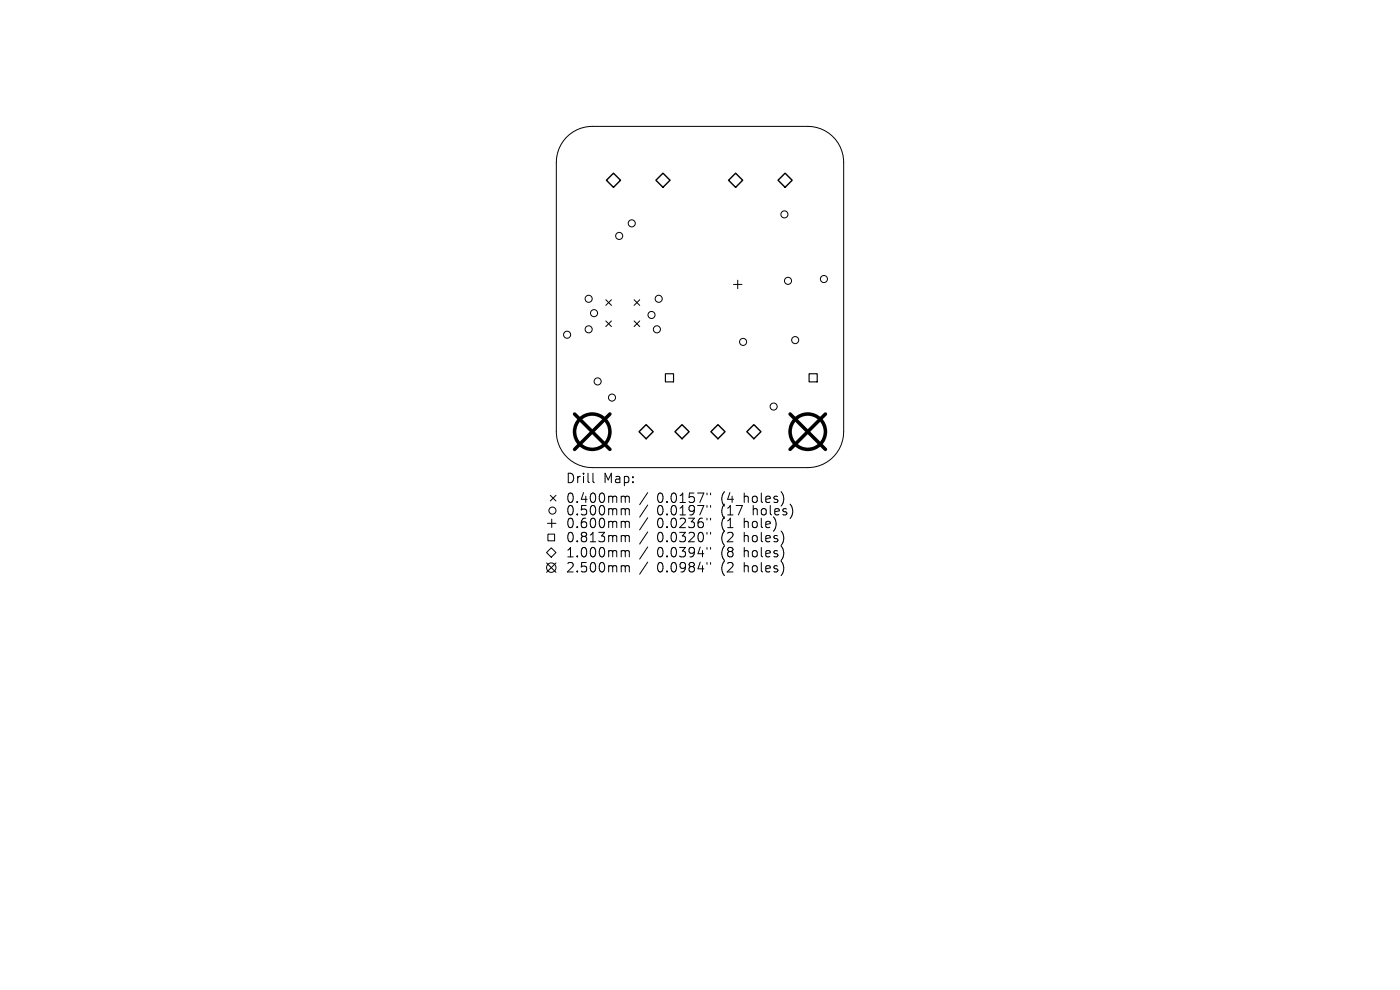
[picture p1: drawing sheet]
<svg xmlns="http://www.w3.org/2000/svg" width="297mm" height="210mm" viewBox="0 0 297 210" stroke-linecap="round" stroke-linejoin="round" font-family="sans-serif">
<defs><g id="words">
<g font-size="2.8">
<text x="119.9" y="102.8">Drill</text>
<text x="119.9" y="107">0.400mm</text>
<text x="128" y="102.8">Map:</text>
<text x="139.4" y="107">0.0157&quot;</text>
<text x="153.1" y="107">(4</text>
<text x="158.1" y="107">holes)</text>
<text x="119.9" y="109.6">0.500mm</text>
<text x="119.9" y="112.3">0.600mm</text>
<text x="139.4" y="109.6">0.0197&quot;</text>
<text x="139.4" y="112.3">0.0236&quot;</text>
<text x="153.1" y="109.6">(17</text>
<text x="153.1" y="112.3">(1</text>
<text x="158.1" y="112.3">hole)</text>
<text x="160" y="109.6">holes)</text>
<text x="119.9" y="115.3">0.813mm</text>
<text x="119.9" y="118.5">1.000mm</text>
<text x="139.4" y="115.3">0.0320&quot;</text>
<text x="139.4" y="118.5">0.0394&quot;</text>
<text x="153.1" y="115.3">(2</text>
<text x="153.1" y="118.5">(8</text>
<text x="158.1" y="115.3">holes)</text>
<text x="158.1" y="118.5">holes)</text>
<text x="119.9" y="121.7">2.500mm</text>
<text x="139.4" y="121.7">0.0984&quot;</text>
<text x="153.1" y="121.7">(2</text>
<text x="158.1" y="121.7">holes)</text>
</g>
</g></defs>
<g fill="none" stroke="#000" stroke-width=".21">
<path d="M120.1 29.2a7.6 7.6 0 0 1 5.5-2.4h45.8a7.6 7.6 0 0 1 7.6 7.6v57.2a7.6 7.6 0 0 1-7.6 7.6h-45.8a7.6 7.6 0 0 1-7.6-7.6v-57.2a7.6 7.6 0 0 1 2.1-5.2zM156.5 59.4v1.8M128.5 63.6l1.2 1.2M128.5 68.1l1.2 1.2M129.7 63.6l-1.2 1.2M129.7 68.1l-1.2 1.2M134.5 63.6l1.2 1.2M134.5 68.1l1.2 1.2M135.7 63.6l-1.2 1.2M135.7 68.1l-1.2 1.2M155.6 60.3h1.8M115.9 117.2l1-1 1 1-1 1z"/>
<path d="M115.9 119.4l2 2M116.1 111h1.8M116.2 113.3h1.5v1.4h-1.5zM116.7 105.1l1.2 1.2M117 110.1v1.8M117.9 105.1l-1.2 1.2M117.9 119.4l-2 2M125.8 100.4v1.7l.3 .3M132.1 105.3h.5v.2M132.1 107.9l.5 .1v.2M132.1 110.6h.3l.2 .3M132.1 113.6l.5 .1v.2"/>
<path d="M132.1 116.8h.3l.2 .3M132.1 120l.5 .1v.2M132.6 105.5l.3-.2h.5l.1 1.3M132.6 105.5v1.1M132.6 108.2v1M132.6 110.9v1M132.6 113.9v1M132.6 117.1v1M132.6 108.2l.3-.3 .5 .1 .1 1.2M132.6 110.9l.3-.3 .5 .1 .1 1.2M132.6 113.9l.3-.3 .5 .1 .1 1.2M132.6 117.1l.3-.3 .5 .1 .1 1.2"/>
<path d="M137.4 104.5l-1.7 2.6M137.4 107.1l-1.7 2.6M137.4 109.8l-1.7 2.6M137.4 112.8l-1.7 2.6M137.4 116l-1.7 2.6M137.4 119.2l-1.7 2.6M150 104.6v.4M150 107.2v.4M150 109.9v.4M150 112.9v.4M150 116.1v.4M150 119.3v.4"/>
<path d="M150.7 104.6v.4M150.7 107.2v.4M150.7 109.9v.4M150.7 112.9v.4M150.7 116.1v.4M150.7 119.3v.4M132.6 120.3v1M132.6 120.3l.3-.3 .5 .1 .1 1.2"/>
<circle cx="131.4" cy="50" r=".75"/>
<circle cx="134" cy="47.4" r=".75"/>
<circle cx="166.4" cy="45.5" r=".75"/>
<circle cx="167.2" cy="59.6" r=".75"/>
<circle cx="174.8" cy="59.2" r=".75"/>
<circle cx="120.3" cy="71" r=".75"/>
<circle cx="124.9" cy="63.4" r=".75"/>
<circle cx="124.9" cy="69.9" r=".75"/>
<circle cx="126" cy="66.4" r=".75"/>
<circle cx="138.2" cy="66.8" r=".75"/>
<circle cx="139.4" cy="69.9" r=".75"/>
<circle cx="139.7" cy="63.4" r=".75"/>
<circle cx="157.6" cy="72.5" r=".75"/>
<circle cx="168.7" cy="72.1" r=".75"/>
<circle cx="126.8" cy="80.9" r=".75"/>
<circle cx="129.8" cy="84.3" r=".75"/>
<circle cx="164.1" cy="86.2" r=".75"/>
<circle cx="117.2" cy="108.3" r=".75"/>
<circle cx="116.9" cy="120.4" r="1"/>
</g>
<path d="M141.2 79.3h1.7v1.7h-1.7zM171.6 79.3h1.8v1.7h-1.8z" fill="none" stroke="#000" stroke-width=".24"/>
<path d="M130.1 36.7l1.5 1.5-1.5 1.5-1.5-1.5zM140.6 36.7l1.5 1.5-1.5 1.5-1.5-1.5zM156.1 36.7l1.5 1.5-1.5 1.5-1.5-1.5zM166.6 36.7l1.5 1.5-1.5 1.5-1.5-1.5zM135.6 91.6l1.5-1.5 1.5 1.5-1.5 1.5zM143.2 91.6l1.5-1.5 1.5 1.5-1.5 1.5zM150.8 91.6l1.5-1.5 1.5 1.5-1.5 1.5zM158.4 91.6l1.5-1.5 1.5 1.5-1.5 1.5z" fill="none" stroke="#000" stroke-width=".3"/>
<g fill="none" stroke="#000" stroke-width=".75">
<path d="M121.9 87.8l7.5 7.5M129.4 87.8l-7.5 7.5M167.6 87.8l7.5 7.5M175.1 87.8l-7.5 7.5"/>
<circle cx="125.6" cy="91.6" r="3.7"/>
<circle cx="171.4" cy="91.6" r="3.7"/>
</g>
<use href="#words"/>
</svg>
